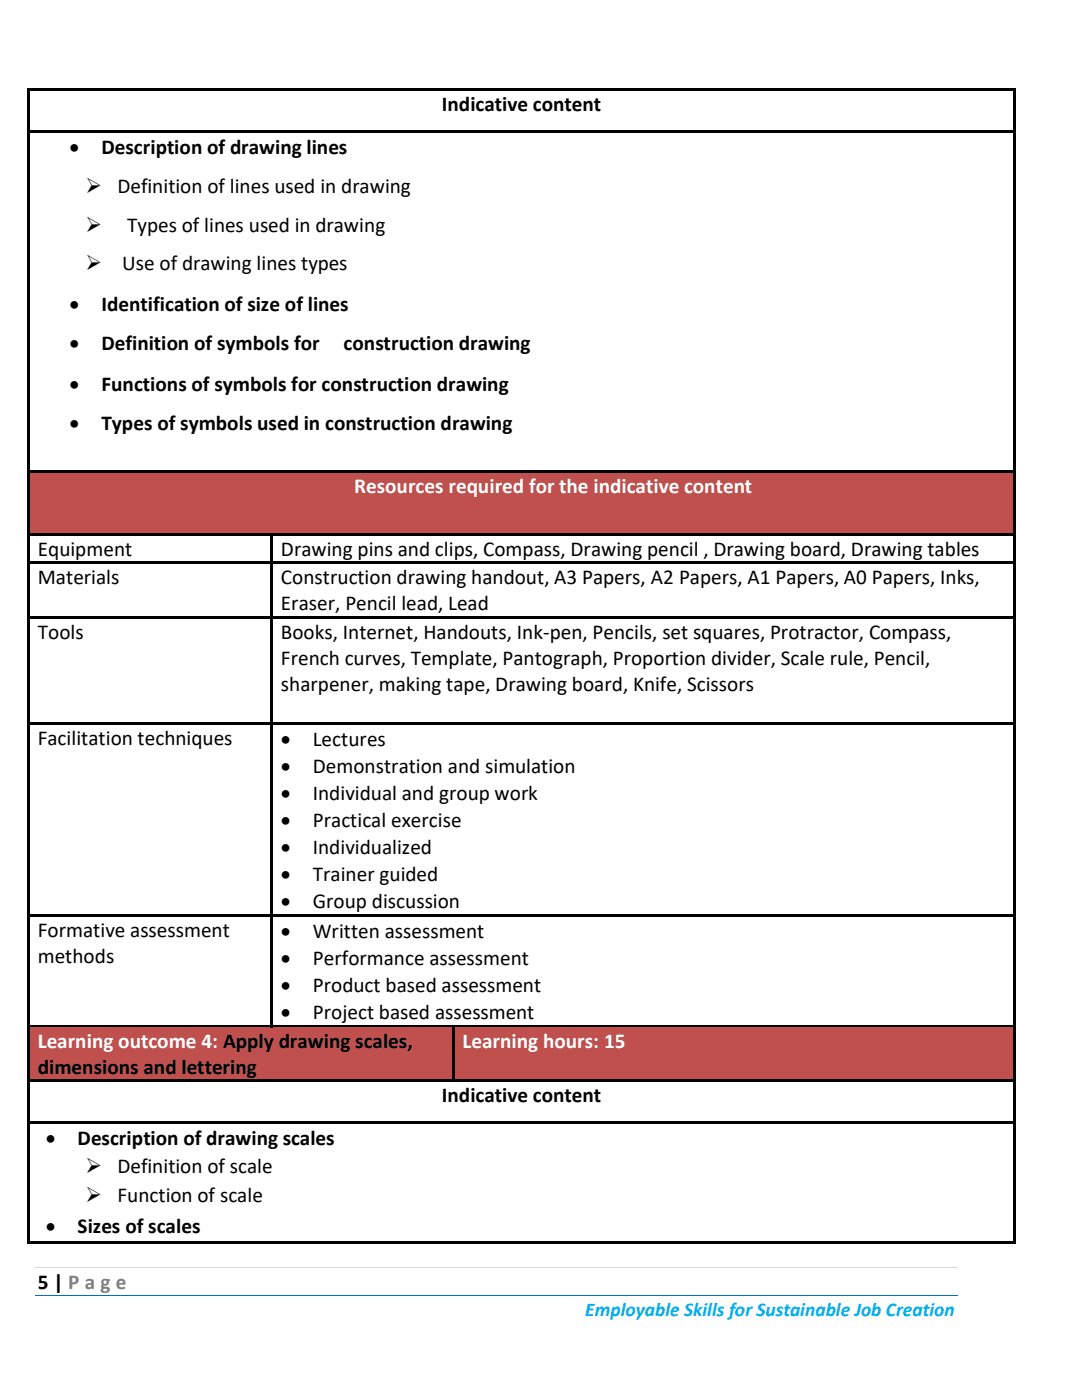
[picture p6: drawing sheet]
<svg xmlns="http://www.w3.org/2000/svg" width="216mm" height="279mm" viewBox="0 0 216 279" stroke-linecap="round" stroke-linejoin="round" font-family="sans-serif">
<defs><g id="words">
<g font-size="4.2">
<text x="88.2" y="22.2">Indicative content</text>
<text x="13.9" y="30.7">•</text>
<text x="20.2" y="30.7">Description of drawing lines</text>
<text x="17.1" y="38.5">➢</text>
<text x="23.4" y="38.5">Definition of lines used in drawing</text>
<text x="17.1" y="46.2">➢</text>
<text x="25.4" y="46.2">Types of lines used in drawing</text>
<text x="17.1" y="54">➢</text>
<text x="24.4" y="54">Use of drawing lines types</text>
<text x="13.9" y="62">•</text>
<text x="20.2" y="62">Identification of size of lines</text>
<text x="13.9" y="69.9">•</text>
<text x="20.2" y="69.9">Definition of symbols for</text>
<text x="68.6" y="69.9">construction drawing</text>
<text x="13.9" y="77.9">•</text>
<text x="20.2" y="77.9">Functions of symbols for construction drawing</text>
<text x="13.9" y="85.9">•</text>
<text x="20.2" y="85.9">Types of symbols used in construction drawing</text>
<text x="7.5" y="110.9">Equipment</text>
<text x="56.1" y="110.9">Drawing pins and clips, Compass, Drawing pencil , Drawing board, Drawing tables</text>
<text x="7.5" y="116.6">Materials</text>
<text x="56.1" y="116.6">Construction drawing handout, A3 Papers, A2 Papers, A1 Papers, A0 Papers, Inks,</text>
<text x="56.1" y="121.8">Eraser, Pencil lead, Lead</text>
<text x="7.5" y="127.5">Tools</text>
<text x="56.1" y="127.5">Books, Internet, Handouts, Ink-pen, Pencils, set squares, Protractor, Compass,</text>
<text x="56.1" y="132.6">French curves, Template, Pantograph, Proportion divider, Scale rule, Pencil,</text>
<text x="56.1" y="137.8">sharpener, making tape, Drawing board, Knife, Scissors</text>
<text x="7.5" y="148.7">Facilitation techniques</text>
<text x="56.1" y="148.9">•</text>
<text x="62.4" y="148.9">Lectures</text>
<text x="56.1" y="154.3">•</text>
<text x="62.4" y="154.3">Demonstration and simulation</text>
<text x="56.1" y="159.7">•</text>
<text x="62.4" y="159.7">Individual and group work</text>
<text x="56.1" y="165.1">•</text>
<text x="62.4" y="165.1">Practical exercise</text>
<text x="56.1" y="170.5">•</text>
<text x="62.4" y="170.5">Individualized</text>
<text x="56.1" y="175.9">•</text>
<text x="62.4" y="175.9">Trainer guided</text>
<text x="56.1" y="181.3">•</text>
<text x="62.4" y="181.3">Group discussion</text>
<text x="7.5" y="187">Formative assessment</text>
<text x="56.1" y="187.2">•</text>
<text x="62.4" y="187.2">Written assessment</text>
<text x="7.5" y="192.1">methods</text>
<text x="56.1" y="192.6">•</text>
<text x="56.1" y="198">•</text>
<text x="62.4" y="192.6">Performance assessment</text>
<text x="62.4" y="198">Product based assessment</text>
<text x="56.1" y="203.4">•</text>
<text x="62.4" y="203.4">Project based assessment</text>
<text x="7.5" y="214.2">dimensions and lettering</text>
<text x="88.2" y="220">Indicative content</text>
<text x="9.1" y="228.5">•</text>
<text x="15.5" y="228.5">Description of drawing scales</text>
<text x="17.1" y="234">➢</text>
<text x="17.1" y="240">➢</text>
<text x="23.4" y="234">Definition of scale</text>
<text x="23.4" y="240">Function of scale</text>
<text x="9.1" y="246.2">•</text>
<text x="15.5" y="246.2">Sizes of scales</text>
<text x="7.5" y="257.3">5 | P a g e</text>
</g>
<g font-size="4.2" fill="#fff">
<text x="70.7" y="98.4">Resources required for the indicative content</text>
<text x="7.5" y="209.1">Learning outcome 4: Apply drawing scales,</text>
<text x="92.3" y="209.1">Learning hours: 15</text>
</g>
<text font-size="3.9" fill="#00b0f0" x="116.8" y="262.7">Employable Skills for Sustainable Job Creation</text>
</g></defs>
<path d="M7 252.9h184" fill="none" stroke="#d9d9d9" stroke-width=".2"/>
<path d="M7 258.6h184" fill="none" stroke="#0070c0" stroke-width=".2"/>
<g fill="#000">
<path d="M5.4 17.7h.5v.5h-.5z" fill-rule="evenodd"/>
<path d="M5.4 17.7h.5v.5h-.5z" fill-rule="evenodd"/>
<path d="M5.9 17.7h196.4v.5h-196.4z" fill-rule="evenodd"/>
<path d="M202.3 17.7h.5v.5h-.5z" fill-rule="evenodd"/>
<path d="M202.3 17.7h.5v.5h-.5z" fill-rule="evenodd"/>
<path d="M5.4 18.2h.5v7.8h-.5z" fill-rule="evenodd"/>
<path d="M5.4 26h.5v.5h-.5z" fill-rule="evenodd"/>
<path d="M5.9 26h196.4v.5h-196.4z" fill-rule="evenodd"/>
<path d="M202.3 18.2h.5v7.8h-.5z" fill-rule="evenodd"/>
<path d="M202.3 26h.5v.5h-.5z" fill-rule="evenodd"/>
<path d="M5.4 26.5h.5v67.4h-.5z" fill-rule="evenodd"/>
<path d="M202.3 26.5h.5v67.4h-.5z" fill-rule="evenodd"/>
</g>
<g fill="#c0504d">
<path d="M5.9 94.4h196.3v12h-196.3z" fill-rule="evenodd"/>
<path d="M7.5 94.4h193.1v12h-193.1z" fill-rule="evenodd"/>
</g>
<g fill="#000">
<path d="M5.4 93.9h.5v.5h-.5z" fill-rule="evenodd"/>
<path d="M5.9 93.9h196.4v.5h-196.4z" fill-rule="evenodd"/>
<path d="M202.3 93.9h.5v.5h-.5z" fill-rule="evenodd"/>
<path d="M5.4 94.4h.5v12h-.5z" fill-rule="evenodd"/>
<path d="M5.4 106.4h.5v.5h-.5z" fill-rule="evenodd"/>
<path d="M5.4 106.9h.5v5.2h-.5z" fill-rule="evenodd"/>
<path d="M5.4 112.1h.5v.5h-.5z" fill-rule="evenodd"/>
<path d="M5.9 106.4h48v.5h-48z" fill-rule="evenodd"/>
<path d="M5.9 112.1h48v.5h-48z" fill-rule="evenodd"/>
<path d="M53.9 106.9h.5z" fill-rule="evenodd"/>
<path d="M53.9 106.4h.5v.5h-.5z" fill-rule="evenodd"/>
<path d="M53.9 106.9h.5v5.2h-.5z" fill-rule="evenodd"/>
<path d="M53.9 112.1h.5v.5h-.5z" fill-rule="evenodd"/>
<path d="M54.4 106.4h147.9v.5h-147.9z" fill-rule="evenodd"/>
<path d="M54.4 112.1h147.9v.5h-147.9z" fill-rule="evenodd"/>
<path d="M202.3 94.4h.5v12h-.5z" fill-rule="evenodd"/>
<path d="M202.3 106.4h.5v.5h-.5z" fill-rule="evenodd"/>
<path d="M202.3 106.9h.5v5.2h-.5z" fill-rule="evenodd"/>
<path d="M202.3 112.1h.5v.5h-.5z" fill-rule="evenodd"/>
<path d="M5.4 112.6h.5v10.3h-.5z" fill-rule="evenodd"/>
<path d="M5.4 122.9h.5v.6h-.5z" fill-rule="evenodd"/>
<path d="M5.9 122.9h48v.5h-48z" fill-rule="evenodd"/>
<path d="M53.9 112.6h.5v10.3h-.5z" fill-rule="evenodd"/>
<path d="M53.9 122.9h.5v.6h-.5z" fill-rule="evenodd"/>
<path d="M54.4 122.9h147.9v.5h-147.9z" fill-rule="evenodd"/>
<path d="M202.3 112.6h.5v10.3h-.5z" fill-rule="evenodd"/>
<path d="M202.3 122.9h.5v.6h-.5z" fill-rule="evenodd"/>
<path d="M5.4 123.5h.5v20.6h-.5z" fill-rule="evenodd"/>
<path d="M5.4 144.1h.5v.6h-.5z" fill-rule="evenodd"/>
<path d="M5.9 144.1h48v.5h-48z" fill-rule="evenodd"/>
<path d="M53.9 123.5h.5v20.6h-.5z" fill-rule="evenodd"/>
<path d="M53.9 144.1h.5v.6h-.5z" fill-rule="evenodd"/>
<path d="M54.4 144.1h147.9v.5h-147.9z" fill-rule="evenodd"/>
<path d="M202.3 123.5h.5v20.6h-.5z" fill-rule="evenodd"/>
<path d="M202.3 144.1h.5v.6h-.5z" fill-rule="evenodd"/>
<path d="M5.4 144.7h.5v37.7h-.5z" fill-rule="evenodd"/>
<path d="M5.4 182.4h.5v.5h-.5z" fill-rule="evenodd"/>
<path d="M5.9 182.4h48v.5h-48z" fill-rule="evenodd"/>
<path d="M53.9 144.7h.5v37.7h-.5z" fill-rule="evenodd"/>
<path d="M53.9 182.4h.5v.5h-.5z" fill-rule="evenodd"/>
<path d="M54.4 182.4h147.9v.5h-147.9z" fill-rule="evenodd"/>
<path d="M202.3 144.7h.5v37.7h-.5z" fill-rule="evenodd"/>
<path d="M202.3 182.4h.5v.5h-.5z" fill-rule="evenodd"/>
<path d="M5.4 182.9h.5v21.6h-.5z" fill-rule="evenodd"/>
<path d="M53.9 182.9h.5v21.6h-.5z" fill-rule="evenodd"/>
<path d="M202.3 182.9h.5v21.6h-.5z" fill-rule="evenodd"/>
</g>
<path d="M5.9 94.4h196.4" fill="none" stroke="#c0504d" stroke-width=".2"/>
<g fill="#c0504d">
<path d="M5.9 205.1h84.2v10.3h-84.2z" fill-rule="evenodd"/>
<path d="M7.5 205.1h81v5.1h-81z" fill-rule="evenodd"/>
<path d="M7.5 210.2h81v5.2h-81z" fill-rule="evenodd"/>
<path d="M90.7 205.1h111.5v10.3h-111.5z" fill-rule="evenodd"/>
<path d="M92.3 205.1h108.3v7.7h-108.3z" fill-rule="evenodd"/>
</g>
<g fill="#000">
<path d="M5.4 204.5h.5v.6h-.5z" fill-rule="evenodd"/>
<path d="M5.9 204.5h48v.6h-48z" fill-rule="evenodd"/>
</g>
<path d="M5.9 205.1h48" fill="none" stroke="#c0504d" stroke-width=".2"/>
<path d="M53.9 205.1h.5z" fill-rule="evenodd" fill="#c0504d"/>
<g fill="#000">
<path d="M5.4 205.1h.5v10.3h-.5z" fill-rule="evenodd"/>
<path d="M5.4 215.4h.5v.5h-.5z" fill-rule="evenodd"/>
<path d="M5.9 215.4h84.2v.5h-84.2z" fill-rule="evenodd"/>
<path d="M53.9 204.5h.5v.6h-.5z" fill-rule="evenodd"/>
<path d="M54.4 204.5h35.7v.6h-35.7z" fill-rule="evenodd"/>
<path d="M90.1 205.1h.6z" fill-rule="evenodd"/>
<path d="M90.1 204.5h.6v.6h-.6z" fill-rule="evenodd"/>
<path d="M90.1 205.1h.6v10.3h-.6z" fill-rule="evenodd"/>
<path d="M90.1 215.4h.6v.5h-.6z" fill-rule="evenodd"/>
<path d="M90.7 204.5h111.6v.6h-111.6z" fill-rule="evenodd"/>
<path d="M90.7 215.4h111.6v.5h-111.6z" fill-rule="evenodd"/>
<path d="M202.3 204.5h.5v.6h-.5z" fill-rule="evenodd"/>
<path d="M202.3 205.1h.5v10.3h-.5z" fill-rule="evenodd"/>
<path d="M202.3 215.4h.5v.5h-.5z" fill-rule="evenodd"/>
<path d="M5.4 215.9h.5v7.8h-.5z" fill-rule="evenodd"/>
<path d="M5.4 223.7h.5v.5h-.5z" fill-rule="evenodd"/>
<path d="M5.9 223.7h196.4v.5h-196.4z" fill-rule="evenodd"/>
<path d="M202.3 215.9h.5v7.8h-.5z" fill-rule="evenodd"/>
<path d="M202.3 223.7h.5v.5h-.5z" fill-rule="evenodd"/>
<path d="M5.4 224.2h.5v23.5h-.5z" fill-rule="evenodd"/>
<path d="M5.4 247.7h.5v.5h-.5z" fill-rule="evenodd"/>
<path d="M5.4 247.7h.5v.5h-.5z" fill-rule="evenodd"/>
<path d="M5.9 247.7h196.4v.5h-196.4z" fill-rule="evenodd"/>
<path d="M202.3 224.2h.5v23.5h-.5z" fill-rule="evenodd"/>
<path d="M202.3 247.7h.5v.5h-.5z" fill-rule="evenodd"/>
<path d="M202.3 247.7h.5v.5h-.5z" fill-rule="evenodd"/>
</g>
<path d="M54.4 205.1h35.7M90.7 205.1h111.6" fill="none" stroke="#c0504d" stroke-width=".2"/>
<use href="#words"/>
</svg>
